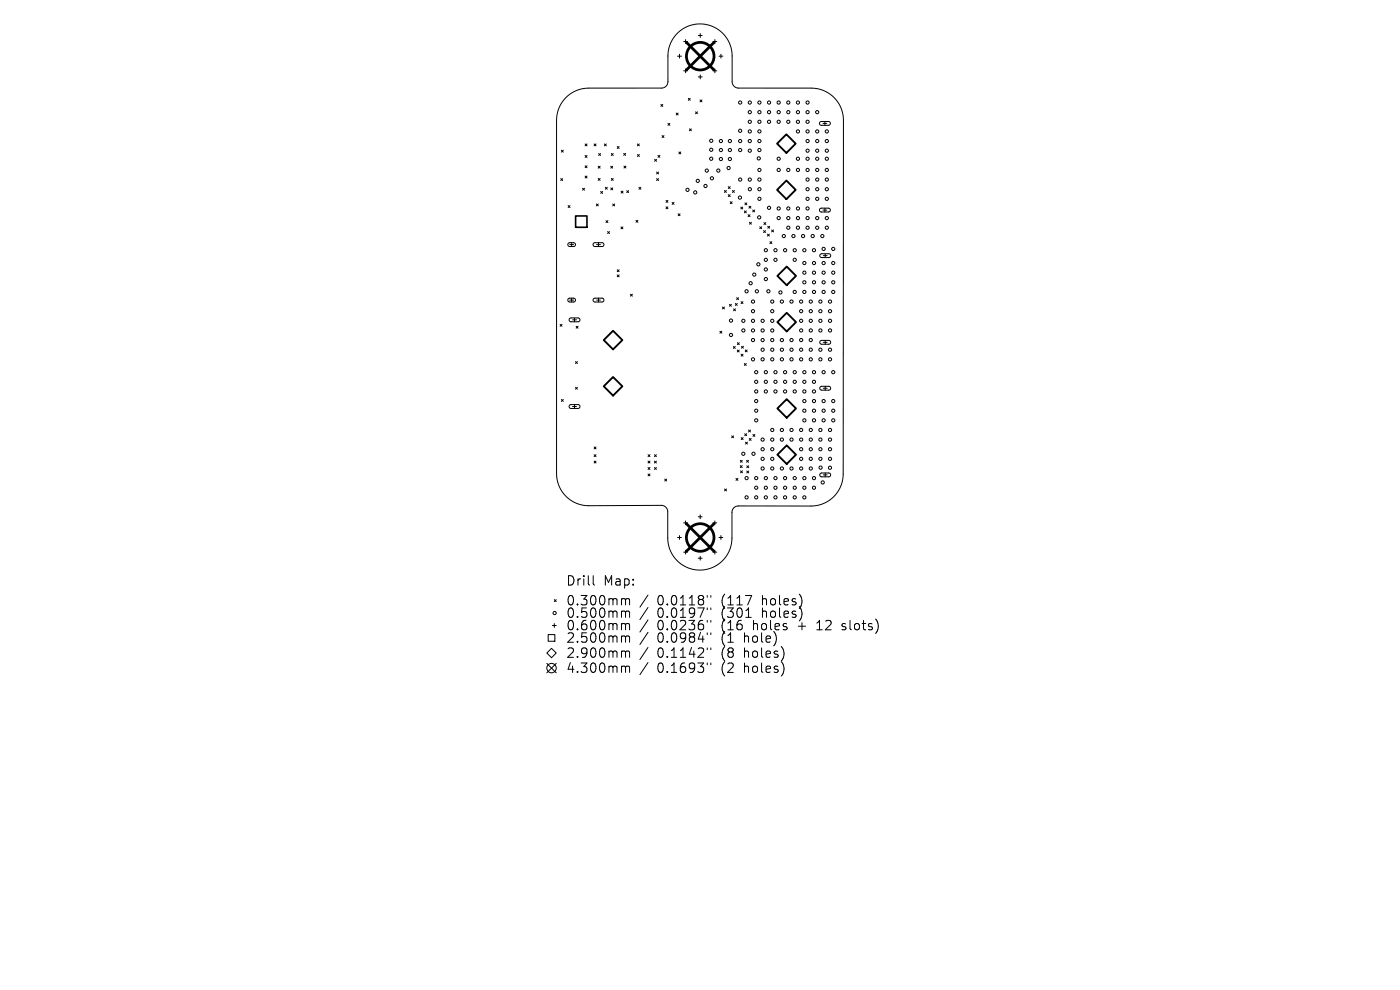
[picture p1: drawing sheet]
<svg xmlns="http://www.w3.org/2000/svg" width="297mm" height="210mm" viewBox="0 0 297 210" stroke-linecap="round" stroke-linejoin="round" font-family="sans-serif">
<defs><g id="words">
<g font-size="2.8">
<text x="120" y="124.5">Drill</text>
<text x="128" y="124.5">Map:</text>
<text x="120" y="128.7">0.300mm</text>
<text x="120" y="131.3">0.500mm</text>
<text x="139.5" y="128.7">0.0118&quot;</text>
<text x="139.5" y="131.3">0.0197&quot;</text>
<text x="153.2" y="128.7">(117</text>
<text x="153.2" y="131.3">(301</text>
<text x="161.9" y="128.7">holes)</text>
<text x="161.9" y="131.3">holes)</text>
<text x="120" y="134">0.600mm</text>
<text x="120" y="136.6">2.500mm</text>
<text x="139.5" y="134">0.0236&quot;</text>
<text x="139.5" y="136.6">0.0984&quot;</text>
<text x="153.2" y="134">(16</text>
<text x="153.2" y="136.6">(1</text>
<text x="158.1" y="136.6">hole)</text>
<text x="160" y="134">holes</text>
<text x="169.8" y="134">+</text>
<text x="174" y="134">12</text>
<text x="179.5" y="134">slots)</text>
<text x="120" y="139.8">2.900mm</text>
<text x="120" y="143">4.300mm</text>
<text x="139.5" y="139.8">0.1142&quot;</text>
<text x="139.5" y="143">0.1693&quot;</text>
<text x="153.2" y="139.8">(8</text>
<text x="153.2" y="143">(2</text>
<text x="158.1" y="139.8">holes)</text>
<text x="158.1" y="143">holes)</text>
</g>
</g></defs>
<g fill="none" stroke="#000" stroke-width=".21">
<path d="M143.7 11.9h.9M144.2 11.5v.8M145 8.8h.9M145 15h.9M145.4 8.4v.8M145.4 14.6v.8M148.1 7.5h.9M148.1 16.3h.9M148.6 7.1v.8M148.6 15.9v.8M151.2 8.8h.9M151.2 15h.9"/>
<path d="M151.7 8.4v.8M151.7 14.6v.8M152.5 11.9h.9M152.9 11.5v.8M119 37.9l.4 .4M119.1 31.9l.4 .4M119.4 37.9l-.4 .4M119.5 31.9l-.4 .4M120.1 20.7a6.8 6.8 0 0 1 4.8-2h15.4a1.36 1.36 0 0 0 1.4-1.4v-5.4a6.8 6.8 0 0 1 6.8-6.8 6.8 6.8 0 0 1 6.8 6.8v5.4a1.36 1.36 0 0 0 1.4 1.4h15.4a6.8 6.8 0 0 1 6.8 6.8v75a6.8 6.8 0 0 1-6.8 6.8h-15.5a1.36 1.36 0 0 0-1.3 1.4v5.4a6.8 6.8 0 0 1-6.8 6.8 6.8 6.8 0 0 1-6.8-6.8v-5.5a1.36 1.36 0 0 0-1.4-1.4l-15.4 .1a6.8 6.8 0 0 1-6.8-6.8v-75a6.8 6.8 0 0 1 2-4.8zM123.6 39.9l.4 .4M124 39.9l-.4 .4M124.1 30.5l.4 .4"/>
<path d="M124.1 33l.4 .4M124.1 35.2l.4 .4M124.1 37.3l.4 .5M124.5 30.5l-.4 .4M124.5 33l-.4 .4M124.5 35.2l-.4 .4M124.5 37.3l-.4 .5M126 30.5l.4 .4M126.4 30.5l-.4 .4M126.9 35.3l.4 .4M126.9 37.9l.4 .4M127 32.6l.4 .4"/>
<path d="M127.3 35.3l-.4 .4M127.3 37.9l-.4 .4M127.4 32.6l-.4 .4M128.2 30.5l.4 .4M128.4 39.7l.4 .4M128.6 30.5l-.4 .4M128.8 39.7l-.4 .4M129.6 35.3l.4 .4M129.6 39.9l.4 .4M129.7 32.6l.4 .4M129.7 37.9l.4 .4M130 35.3l-.4 .4"/>
<path d="M130 39.9l-.4 .4M130.1 32.6l-.4 .4M130.1 37.9l-.4 .4M130.9 31.1l.4 .4M131.3 31.1l-.4 .4M132.3 32.5l.4 .4M132.4 35.2l.4 .4M132.7 32.5l-.4 .4M132.8 35.2l-.4 .4M135.2 30.5l.4 .4M135.2 32.8l.4 .4M135.6 39.7l.4 .5"/>
<path d="M135.6 30.5l-.4 .4M135.6 32.8l-.4 .4M136 39.7l-.4 .5M138.9 33.8l.4 .4M139.3 33.8l-.4 .4M139.3 36.5l.4 .4M139.3 37.9l.4 .4M139.6 33l.4 .4M139.7 36.5l-.4 .4M139.7 37.9l-.4 .4M140 33l-.4 .4M140.2 22.2l.4 .4"/>
<path d="M140.5 28.8l.4 .4M140.6 22.2l-.4 .4M140.9 28.8l-.4 .4M141.7 26.2l.4 .4M142.1 26.2l-.4 .4M143.5 24l.4 .4M143.9 24l-.4 .4M144 32.2l.4 .4M144.4 32.2l-.4 .4M146 20.9l.4 .4M146.3 27.3l.4 .4M146.4 20.9l-.4 .4"/>
<path d="M146.7 27.3l-.4 .4M147.6 23.7l.4 .4M148 23.7l-.4 .4M148.5 21.2l.4 .4M148.9 21.2l-.4 .4M154.5 39.6l.4 .4M154.9 39.6l-.4 .4M174 25.9l1.8-.1 .3 .1v.3l-.3 .4h-1.6l-.3-.3zM174.6 26.2h.8M175 25.8v.8M120.5 43.6l.4 .4M120.6 51.6l1.2-.1 .2 .2 .1 .3-.3 .3h-1l-.3-.3z"/>
<path d="M120.9 51.9h.8M120.9 43.6l-.4 .4M121.3 51.5v.8M125.9 51.6l1.9-.1 .2 .2 .1 .3-.3 .3h-1.7l-.3-.3zM126.5 43.3l.4 .4M126.6 51.9h.8M126.9 43.3l-.4 .4M127 51.5v.8M127.4 40.6l.4 .4M127.8 40.6l-.4 .4M128.6 46.8l.4 .4M128.9 49.1l.4 .4"/>
<path d="M129 46.8l-.4 .4M129.3 49.1l-.4 .4M130 43.3l.4 .4M130.4 43.3l-.4 .4M130.9 57.2l.4 .4M130.9 58.3l.4 .4M131.3 57.2l-.4 .4M131.3 58.3l-.4 .4M131.7 48.1l.4 .4M131.8 40.6l.4 .4M132.1 48.1l-.4 .4M132.2 40.6l-.4 .4"/>
<path d="M133 40.4l.4 .5M133.4 40.4l-.4 .5M134.9 46.7l.4 .5M135.3 46.7l-.4 .5M141.3 42.5l.4 .4M141.3 43.9l.4 .4M141.7 42.5l-.4 .4M141.7 43.9l-.4 .4M142.6 42.9l.4 .5M143 42.9l-.4 .5M143.9 45.4l.4 .4M144.3 45.4l-.4 .4"/>
<path d="M153.7 40.4l.4 .4M154.1 40.4l-.4 .4M154.5 41.3l.4 .4M154.9 41.3l-.4 .4M154.9 42.8l.4 .4M155.3 42.8l-.4 .4M155.4 40.4l.4 .4M155.8 40.4l-.4 .4M157.2 43.9l.4 .4M157.6 43.9l-.4 .4M157.9 44.7l.4 .5M158 43l.4 .4"/>
<path d="M158.3 44.7l-.4 .5M158.4 43l-.4 .4M158.7 45.5l.4 .5M158.9 43.8l.4 .4M159 47.2l.4 .4M159.1 45.5l-.4 .5M159.3 43.8l-.4 .4M159.4 47.2l-.4 .4M159.7 44.5l.4 .5M160.1 44.5l-.4 .5M161.2 48.1l.4 .4M161.6 48.1l-.4 .4"/>
<path d="M162 48.9l.4 .4M162.1 47.2l.4 .4M162.4 48.9l-.4 .4M162.5 47.2l-.4 .4M162.8 49.7l.4 .4M162.9 48l.4 .4M163.2 49.7l-.4 .4M163.3 48l-.4 .4M163.3 51.3l.4 .4M163.7 48.8l.4 .4M163.7 51.3l-.4 .4M164.1 48.8l-.4 .4"/>
<path d="M174 44.3l1.8-.1 .3 .1v.3l-.3 .4h-1.6l-.3-.3zM174 53.9l1.9-.1 .2 .2 .1 .3-.3 .3h-1.7l-.3-.2zM174.6 44.6h.8M174.7 54.2h.8M175 44.2v.8M175.1 53.8v.8M118.8 68.8l.4 .4M119.2 68.8l-.4 .4M120.6 63.4l1.2-.1 .2 .2 .1 .3-.3 .3h-1l-.3-.3zM120.8 67.6l1.9-.2 .3 .2v.3l-.3 .4h-1.6l-.4-.3zM120.9 63.7h.8M121.3 63.2v.9"/>
<path d="M121.5 67.9h.8M121.9 67.4v.9M122.1 76.7l.4 .4M122.2 69.2l.4 .4M122.5 76.7l-.4 .4M122.6 69.2l-.4 .4M125.9 63.4l1.9-.1 .2 .1 .1 .3-.3 .4h-1.7l-.3-.3zM126.6 63.7h.8M127 63.2v.9M133.7 62.4l.5 .4M134.2 62.4l-.5 .4M152.7 70.3l.4 .4"/>
<path d="M153.1 70.3l-.4 .4M153.3 65.1l.4 .4M153.7 65.1l-.4 .4M154.8 64.6l.4 .4M155.2 64.6l-.4 .4M155.6 73.5l.4 .4M155.6 65.5l.4 .4M156 73.5l-.4 .4M156 64.4l.4 .4M156 65.5l-.4 .4M156.3 63.2l.4 .4M156.4 64.4l-.4 .4"/>
<path d="M156.4 74.3l.4 .4M156.4 72.7l.4 .4M156.7 63.2l-.4 .4M156.8 74.3l-.4 .4M156.8 72.7l-.4 .4M157.2 64l.4 .4M157.2 75.1l.4 .4M157.3 73.5l.4 .4M157.6 64l-.4 .4M157.6 75.1l-.4 .4M157.7 73.5l-.4 .4M157.9 77.1l.4 .4"/>
<path d="M158.1 74.2l.4 .4M158.3 77.1l-.4 .4M158.5 74.2l-.4 .4M174 72.3l1.9-.1 .2 .2 .1 .3-.3 .3h-1.7l-.3-.2zM174.7 72.6h.8M175.1 72.2v.8M119.1 84.7l.4 .4M119.5 84.7l-.4 .4M120.8 85.9l1.9-.1 .3 .2v.3l-.3 .3h-1.6l-.3-.2zM121.5 86.2h.8M121.9 85.8v.8M122.1 82.2l.4 .4"/>
<path d="M122.5 82.2l-.4 .4M126 94.8l.4 .4M126 96.5l.4 .4M126 97.8l.4 .4M126.4 94.8l-.4 .4M126.4 96.5l-.4 .4M126.4 97.8l-.4 .4M137.5 96.5l.4 .4M137.5 97.8l.4 .4M137.5 99.2l.4 .4M137.9 96.5l-.4 .4M137.9 97.8l-.4 .4"/>
<path d="M137.9 99.2l-.4 .4M138.8 97.8l.4 .4M138.8 99.2l.4 .4M138.8 96.5l.4 .4M139.2 96.5l-.4 .4M139.2 97.8l-.4 .4M139.2 99.2l-.4 .4M155.2 92.5l.4 .4M155.6 92.5l-.4 .4M157 98.8l.5 .4M157.1 97.6l.4 .5M157.1 99.9l.4 .4"/>
<path d="M157.2 92.8l.5 .4M157.5 98.8l-.5 .4M157.5 97.6l-.4 .5M157.5 99.9l-.4 .4M157.7 92.8l-.5 .4M158 92l.4 .4M158.2 93.8l.4 .4M158.4 97.6l.4 .5M158.4 92l-.4 .4M158.4 99.9l.4 .4M158.4 98.8l.4 .4M158.6 93.8l-.4 .4"/>
<path d="M158.8 97.6l-.4 .5M158.8 91.2l.4 .4M158.8 99.9l-.4 .4M158.8 98.8l-.4 .4M158.9 93l.5 .4M159.2 91.2l-.4 .4M159.4 93l-.5 .4M159.7 92.2l.4 .4M160.1 92.2l-.4 .4M174 82.1l1.9-.1 .2 .1 .1 .3-.3 .4h-1.7l-.3-.3zM174.7 82.4h.8M175.1 81.9v.9"/>
<path d="M137.5 100.5l.4 .4M137.9 100.5l-.4 .4M141 101.6l.4 .4M141.4 101.6l-.4 .4M143.7 114h.9M144.2 113.6v.8M145 110.9h.8M145 117.1h.8M145.4 110.5v.8M145.4 116.7v.8M148.1 109.6h.9M148.1 118.4h.9"/>
<path d="M148.5 109.2v.8M148.5 118v.8M151.2 110.9h.9M151.2 117.1h.9M151.6 110.5v.8M151.6 116.7v.8M152.5 114h.8M152.9 113.6v.8M153.7 103.7l.4 .4M154.1 103.7l-.4 .4M156.1 101.5l.4 .4M156.5 101.5l-.4 .4"/>
<path d="M174 100.5l1.9-.2 .2 .2 .1 .3-.3 .3h-1.7l-.3-.2zM174.7 100.7h.8M175.1 100.3v.8M116 138.5l1-1 1 1-1 1zM116.3 134.6h1.4v1.4h-1.4zM117.2 132.7h.8M117.6 127.2l.4 .4M117.6 132.3v.8M118 127.2l-.4 .4M125.8 122.1v1.7l.3 .3M132.1 127l.5 .1 .1 .2M132.1 129.6h.3l.3 .3"/>
<path d="M132.1 132.3h.3l.3 .3M132.1 134.9h.3l.3 .3M132.1 138.1h.3l.3 .3M132.7 127.3l.3-.3 .5 .1 .1 1.2M132.7 127.3v1M132.7 129.9v1.1M132.7 132.6v1M132.7 135.2v1M132.7 138.4v1M132.7 129.9l.3-.3 .5 .1 .1 1.3M132.7 132.6l.3-.3 .5 .1 .1 1.2M132.7 135.2l.3-.3 .5 .1 .1 1.2"/>
<path d="M132.7 138.4l.3-.3 .5 .1 .1 1.2M137.5 126.2l-1.7 2.6M137.5 128.9l-1.7 2.5M137.5 131.5l-1.7 2.6M137.5 134.1l-1.7 2.6M137.5 137.3l-1.7 2.6M150 126.3v.4M150 129v.3M150 131.6v.4M150 134.2v.4M150 137.4v.4M150.8 126.3v.4"/>
<path d="M150.8 129v.3M150.8 131.6v.4M150.8 134.2v.4M150.8 137.4v.4M158.2 131h1.2M178.6 133.5l.2 .1M178.7 132.4v.4M116 140.7l2 2M118 140.7l-2 2M132.1 141.3l.5 .1 .1 .2M132.7 141.6v1M132.7 141.6l.3-.3 .5 .1 .1 1.2"/>
<path d="M137.5 140.5l-1.7 2.6M150 140.6v.4M150.8 140.6v.4"/>
<circle cx="148" cy="38.4" r=".34"/>
<circle cx="149.7" cy="39.5" r=".34"/>
<circle cx="149.9" cy="36.2" r=".34"/>
<circle cx="150.9" cy="29.9" r=".34"/>
<circle cx="150.9" cy="33.7" r=".34"/>
<circle cx="150.9" cy="31.8" r=".34"/>
<circle cx="151" cy="37.8" r=".34"/>
<circle cx="152.4" cy="36.2" r=".34"/>
<circle cx="152.9" cy="33.7" r=".34"/>
<circle cx="152.9" cy="29.9" r=".34"/>
<circle cx="152.9" cy="31.8" r=".34"/>
<circle cx="154.6" cy="35.6" r=".34"/>
<circle cx="154.8" cy="33.7" r=".34"/>
<circle cx="154.8" cy="29.9" r=".34"/>
<circle cx="154.8" cy="31.8" r=".34"/>
<circle cx="157" cy="38.1" r=".34"/>
<circle cx="157" cy="29.9" r=".34"/>
<circle cx="157" cy="27.7" r=".34"/>
<circle cx="157" cy="31.8" r=".34"/>
<circle cx="157" cy="21.8" r=".34"/>
<circle cx="159.1" cy="27.9" r=".34"/>
<circle cx="159.1" cy="23.8" r=".34"/>
<circle cx="159.1" cy="38.1" r=".34"/>
<circle cx="159.1" cy="29.9" r=".34"/>
<circle cx="159.1" cy="25.8" r=".34"/>
<circle cx="159.1" cy="32" r=".34"/>
<circle cx="159.1" cy="21.8" r=".34"/>
<circle cx="161" cy="33.6" r=".34"/>
<circle cx="161.1" cy="27.9" r=".34"/>
<circle cx="161.1" cy="23.8" r=".34"/>
<circle cx="161.1" cy="36.1" r=".34"/>
<circle cx="161.1" cy="29.9" r=".34"/>
<circle cx="161.1" cy="25.8" r=".34"/>
<circle cx="161.1" cy="38.1" r=".34"/>
<circle cx="161.1" cy="31.8" r=".34"/>
<circle cx="161.1" cy="21.8" r=".34"/>
<circle cx="163.1" cy="23.8" r=".34"/>
<circle cx="163.1" cy="25.8" r=".34"/>
<circle cx="163.1" cy="21.8" r=".34"/>
<circle cx="165.2" cy="23.8" r=".34"/>
<circle cx="165.2" cy="25.8" r=".34"/>
<circle cx="165.2" cy="36.1" r=".34"/>
<circle cx="165.2" cy="33.7" r=".34"/>
<circle cx="165.2" cy="21.8" r=".34"/>
<circle cx="167.2" cy="23.8" r=".34"/>
<circle cx="167.2" cy="25.8" r=".34"/>
<circle cx="167.2" cy="36.1" r=".34"/>
<circle cx="167.2" cy="21.8" r=".34"/>
<circle cx="169.3" cy="27.9" r=".34"/>
<circle cx="169.3" cy="23.8" r=".34"/>
<circle cx="169.3" cy="25.8" r=".34"/>
<circle cx="169.3" cy="36.1" r=".34"/>
<circle cx="169.3" cy="33.7" r=".34"/>
<circle cx="169.3" cy="21.8" r=".34"/>
<circle cx="171.3" cy="27.9" r=".34"/>
<circle cx="171.3" cy="23.8" r=".34"/>
<circle cx="171.3" cy="25.8" r=".34"/>
<circle cx="171.3" cy="38.1" r=".34"/>
<circle cx="171.3" cy="36.1" r=".34"/>
<circle cx="171.3" cy="29.9" r=".34"/>
<circle cx="171.3" cy="32" r=".34"/>
<circle cx="171.3" cy="33.7" r=".34"/>
<circle cx="171.3" cy="21.8" r=".34"/>
<circle cx="173.4" cy="27.9" r=".34"/>
<circle cx="173.4" cy="23.8" r=".34"/>
<circle cx="173.4" cy="38.1" r=".34"/>
<circle cx="173.4" cy="29.9" r=".34"/>
<circle cx="173.4" cy="36.1" r=".34"/>
<circle cx="173.4" cy="32" r=".34"/>
<circle cx="173.4" cy="33.7" r=".34"/>
<circle cx="175.4" cy="27.9" r=".34"/>
<circle cx="175.4" cy="36.1" r=".34"/>
<circle cx="175.4" cy="32" r=".34"/>
<circle cx="175.4" cy="29.9" r=".34"/>
<circle cx="175.4" cy="33.7" r=".34"/>
<circle cx="175.4" cy="38.1" r=".34"/>
<circle cx="145.9" cy="40.3" r=".34"/>
<circle cx="147.5" cy="40.8" r=".34"/>
<circle cx="157" cy="41.9" r=".34"/>
<circle cx="159.1" cy="40.1" r=".34"/>
<circle cx="160" cy="58.2" r=".34"/>
<circle cx="160.9" cy="56.1" r=".34"/>
<circle cx="161.1" cy="46.1" r=".34"/>
<circle cx="161.1" cy="40.1" r=".34"/>
<circle cx="161.1" cy="42.2" r=".34"/>
<circle cx="162.5" cy="53.1" r=".34"/>
<circle cx="162.5" cy="59.2" r=".34"/>
<circle cx="162.5" cy="55.1" r=".34"/>
<circle cx="162.5" cy="57.2" r=".34"/>
<circle cx="163.1" cy="44.1" r=".34"/>
<circle cx="164.5" cy="53.1" r=".34"/>
<circle cx="164.5" cy="55.1" r=".34"/>
<circle cx="165.2" cy="46.3" r=".34"/>
<circle cx="165.2" cy="44.2" r=".34"/>
<circle cx="166.3" cy="50.1" r=".34"/>
<circle cx="166.6" cy="53.1" r=".34"/>
<circle cx="167.2" cy="46.3" r=".34"/>
<circle cx="167.2" cy="48.3" r=".34"/>
<circle cx="167.2" cy="44.2" r=".34"/>
<circle cx="168.3" cy="50.1" r=".34"/>
<circle cx="168.6" cy="53.1" r=".34"/>
<circle cx="168.6" cy="55.1" r=".34"/>
<circle cx="169.3" cy="46.3" r=".34"/>
<circle cx="169.3" cy="44.2" r=".34"/>
<circle cx="169.3" cy="48.3" r=".34"/>
<circle cx="170.4" cy="50.1" r=".34"/>
<circle cx="170.6" cy="53.1" r=".34"/>
<circle cx="170.6" cy="55.8" r=".34"/>
<circle cx="170.6" cy="57.8" r=".34"/>
<circle cx="170.6" cy="59.9" r=".34"/>
<circle cx="171.3" cy="40.1" r=".34"/>
<circle cx="171.3" cy="46.3" r=".34"/>
<circle cx="171.3" cy="48.3" r=".34"/>
<circle cx="171.3" cy="42.2" r=".34"/>
<circle cx="171.3" cy="44.2" r=".34"/>
<circle cx="172.4" cy="50.1" r=".34"/>
<circle cx="172.7" cy="53.1" r=".34"/>
<circle cx="172.7" cy="57.8" r=".34"/>
<circle cx="172.7" cy="55.8" r=".34"/>
<circle cx="172.7" cy="59.9" r=".34"/>
<circle cx="173.4" cy="40.1" r=".34"/>
<circle cx="173.4" cy="46.3" r=".34"/>
<circle cx="173.4" cy="48.3" r=".34"/>
<circle cx="173.4" cy="42.2" r=".34"/>
<circle cx="174.5" cy="50.1" r=".34"/>
<circle cx="174.7" cy="52.8" r=".34"/>
<circle cx="174.7" cy="55.8" r=".34"/>
<circle cx="174.7" cy="57.8" r=".34"/>
<circle cx="174.7" cy="59.9" r=".34"/>
<circle cx="175.4" cy="46.3" r=".34"/>
<circle cx="175.4" cy="40.1" r=".34"/>
<circle cx="175.4" cy="42.2" r=".34"/>
<circle cx="175.4" cy="48.3" r=".34"/>
<circle cx="176.8" cy="52.8" r=".34"/>
<circle cx="176.8" cy="55.8" r=".34"/>
<circle cx="176.8" cy="57.8" r=".34"/>
<circle cx="176.8" cy="59.9" r=".34"/>
<circle cx="155.1" cy="68" r=".34"/>
<circle cx="155.1" cy="71.1" r=".34"/>
<circle cx="157.7" cy="70.1" r=".34"/>
<circle cx="157.7" cy="68.1" r=".34"/>
<circle cx="158.4" cy="61.8" r=".34"/>
<circle cx="159.2" cy="60.1" r=".34"/>
<circle cx="159.7" cy="70.1" r=".34"/>
<circle cx="159.7" cy="76.2" r=".34"/>
<circle cx="159.7" cy="64" r=".34"/>
<circle cx="159.7" cy="68.1" r=".34"/>
<circle cx="159.7" cy="66" r=".34"/>
<circle cx="159.7" cy="72.1" r=".34"/>
<circle cx="160.4" cy="79" r=".34"/>
<circle cx="160.6" cy="61.8" r=".34"/>
<circle cx="161.8" cy="76.2" r=".34"/>
<circle cx="161.8" cy="74.2" r=".34"/>
<circle cx="161.8" cy="70.1" r=".34"/>
<circle cx="161.8" cy="68.1" r=".34"/>
<circle cx="161.8" cy="72.1" r=".34"/>
<circle cx="162.5" cy="79" r=".34"/>
<circle cx="163" cy="61.8" r=".34"/>
<circle cx="163.8" cy="70.1" r=".34"/>
<circle cx="163.8" cy="76.2" r=".34"/>
<circle cx="163.8" cy="74.2" r=".34"/>
<circle cx="163.8" cy="64" r=".34"/>
<circle cx="163.8" cy="68.1" r=".34"/>
<circle cx="163.8" cy="66" r=".34"/>
<circle cx="163.8" cy="72.1" r=".34"/>
<circle cx="164.5" cy="79" r=".34"/>
<circle cx="165.6" cy="62" r=".34"/>
<circle cx="165.9" cy="74.2" r=".34"/>
<circle cx="165.9" cy="76.2" r=".34"/>
<circle cx="165.9" cy="64" r=".34"/>
<circle cx="165.9" cy="72.1" r=".34"/>
<circle cx="166.6" cy="79" r=".34"/>
<circle cx="167.9" cy="74.2" r=".34"/>
<circle cx="167.9" cy="76.2" r=".34"/>
<circle cx="167.9" cy="64" r=".34"/>
<circle cx="167.9" cy="72.1" r=".34"/>
<circle cx="168.6" cy="61.9" r=".34"/>
<circle cx="168.6" cy="79" r=".34"/>
<circle cx="170" cy="74.2" r=".34"/>
<circle cx="170" cy="70.1" r=".34"/>
<circle cx="170" cy="76.2" r=".34"/>
<circle cx="170" cy="68.1" r=".34"/>
<circle cx="170" cy="64" r=".34"/>
<circle cx="170" cy="66" r=".34"/>
<circle cx="170" cy="72.1" r=".34"/>
<circle cx="170.6" cy="79" r=".34"/>
<circle cx="170.6" cy="61.9" r=".34"/>
<circle cx="172" cy="70.1" r=".34"/>
<circle cx="172" cy="74.2" r=".34"/>
<circle cx="172" cy="76.2" r=".34"/>
<circle cx="172" cy="64" r=".34"/>
<circle cx="172" cy="68.1" r=".34"/>
<circle cx="172" cy="72.1" r=".34"/>
<circle cx="172" cy="66" r=".34"/>
<circle cx="172.7" cy="79" r=".34"/>
<circle cx="172.7" cy="61.9" r=".34"/>
<circle cx="174" cy="74.2" r=".34"/>
<circle cx="174" cy="76.2" r=".34"/>
<circle cx="174" cy="70.1" r=".34"/>
<circle cx="174" cy="64" r=".34"/>
<circle cx="174" cy="68.1" r=".34"/>
<circle cx="174" cy="66" r=".34"/>
<circle cx="174.7" cy="79" r=".34"/>
<circle cx="174.7" cy="61.9" r=".34"/>
<circle cx="176.1" cy="70.1" r=".34"/>
<circle cx="176.1" cy="76.2" r=".34"/>
<circle cx="176.1" cy="74.2" r=".34"/>
<circle cx="176.1" cy="64" r=".34"/>
<circle cx="176.1" cy="68.1" r=".34"/>
<circle cx="176.1" cy="66" r=".34"/>
<circle cx="176.8" cy="79" r=".34"/>
<circle cx="176.8" cy="61.9" r=".34"/>
<circle cx="157.7" cy="96.3" r=".34"/>
<circle cx="159.8" cy="96.3" r=".34"/>
<circle cx="160.4" cy="89.2" r=".34"/>
<circle cx="160.4" cy="81" r=".34"/>
<circle cx="160.4" cy="87.1" r=".34"/>
<circle cx="160.4" cy="83" r=".34"/>
<circle cx="160.4" cy="85.1" r=".34"/>
<circle cx="161.8" cy="93.3" r=".34"/>
<circle cx="161.8" cy="99.4" r=".34"/>
<circle cx="161.8" cy="95.3" r=".34"/>
<circle cx="161.8" cy="97.3" r=".34"/>
<circle cx="162.5" cy="83" r=".34"/>
<circle cx="162.5" cy="81" r=".34"/>
<circle cx="163.8" cy="93.3" r=".34"/>
<circle cx="163.8" cy="95.3" r=".34"/>
<circle cx="163.8" cy="99.4" r=".34"/>
<circle cx="163.8" cy="97.3" r=".34"/>
<circle cx="163.8" cy="91.2" r=".34"/>
<circle cx="164.5" cy="83" r=".34"/>
<circle cx="164.5" cy="81" r=".34"/>
<circle cx="165.9" cy="93.3" r=".34"/>
<circle cx="165.9" cy="99.4" r=".34"/>
<circle cx="165.9" cy="91.2" r=".34"/>
<circle cx="166.6" cy="83" r=".34"/>
<circle cx="166.6" cy="81" r=".34"/>
<circle cx="167.9" cy="99.4" r=".34"/>
<circle cx="167.9" cy="93.3" r=".34"/>
<circle cx="167.9" cy="91.2" r=".34"/>
<circle cx="168.6" cy="81" r=".34"/>
<circle cx="168.6" cy="83" r=".34"/>
<circle cx="170" cy="99.4" r=".34"/>
<circle cx="170" cy="95.3" r=".34"/>
<circle cx="170" cy="93.3" r=".34"/>
<circle cx="170" cy="97.3" r=".34"/>
<circle cx="170" cy="91.2" r=".34"/>
<circle cx="170.6" cy="89.2" r=".34"/>
<circle cx="170.6" cy="83" r=".34"/>
<circle cx="170.6" cy="81" r=".34"/>
<circle cx="170.6" cy="87.1" r=".34"/>
<circle cx="170.6" cy="85.1" r=".34"/>
<circle cx="172" cy="95.3" r=".34"/>
<circle cx="172" cy="99.4" r=".34"/>
<circle cx="172" cy="93.3" r=".34"/>
<circle cx="172" cy="97.3" r=".34"/>
<circle cx="172" cy="91.2" r=".34"/>
<circle cx="172.7" cy="89.2" r=".34"/>
<circle cx="172.7" cy="87.1" r=".34"/>
<circle cx="172.7" cy="83" r=".34"/>
<circle cx="172.7" cy="81" r=".34"/>
<circle cx="172.7" cy="85.1" r=".34"/>
<circle cx="174" cy="93.3" r=".34"/>
<circle cx="174" cy="95.3" r=".34"/>
<circle cx="174" cy="97.3" r=".34"/>
<circle cx="174" cy="91.2" r=".34"/>
<circle cx="174.1" cy="99.2" r=".34"/>
<circle cx="174.7" cy="89.2" r=".34"/>
<circle cx="174.7" cy="87.1" r=".34"/>
<circle cx="174.7" cy="85.1" r=".34"/>
<circle cx="176.1" cy="99.2" r=".34"/>
<circle cx="176.1" cy="93.3" r=".34"/>
<circle cx="176.1" cy="95.3" r=".34"/>
<circle cx="176.1" cy="97.3" r=".34"/>
<circle cx="176.1" cy="91.2" r=".34"/>
<circle cx="176.8" cy="89.2" r=".34"/>
<circle cx="176.8" cy="87.1" r=".34"/>
<circle cx="176.8" cy="85.1" r=".34"/>
<circle cx="158.4" cy="101.4" r=".34"/>
<circle cx="158.4" cy="105.5" r=".34"/>
<circle cx="160.4" cy="101.4" r=".34"/>
<circle cx="160.4" cy="105.5" r=".34"/>
<circle cx="160.4" cy="103.5" r=".34"/>
<circle cx="162.5" cy="101.4" r=".34"/>
<circle cx="162.5" cy="105.5" r=".34"/>
<circle cx="162.5" cy="103.5" r=".34"/>
<circle cx="164.5" cy="101.4" r=".34"/>
<circle cx="164.5" cy="105.5" r=".34"/>
<circle cx="164.5" cy="103.5" r=".34"/>
<circle cx="166.6" cy="101.4" r=".34"/>
<circle cx="166.6" cy="105.5" r=".34"/>
<circle cx="166.6" cy="103.5" r=".34"/>
<circle cx="168.6" cy="105.5" r=".34"/>
<circle cx="168.6" cy="101.4" r=".34"/>
<circle cx="168.6" cy="103.5" r=".34"/>
<circle cx="170.6" cy="105.5" r=".34"/>
<circle cx="170.6" cy="101.4" r=".34"/>
<circle cx="170.6" cy="103.5" r=".34"/>
<circle cx="172.7" cy="101.4" r=".34"/>
<circle cx="172.7" cy="103.5" r=".34"/>
<circle cx="174.5" cy="102.3" r=".34"/>
<circle cx="117.7" cy="130" r=".34"/>
<circle cx="117" cy="141.7" r="1"/>
</g>
<path d="M122.1 45.8h2.4v2.4h-2.4z" fill="none" stroke="#000" stroke-width=".34"/>
<path d="M164.9 30.5l1.9-2 2 2-2 1.9zM164.9 40.3l1.9-2 2 2-2 1.9zM166.9 56.5l2 2-2 2-2-2zM128.1 72.1l2-1.9 1.9 1.9-1.9 2zM166.9 66.4l2 1.9-2 2-2-2zM128.1 81.9l2-1.9 1.9 1.9-1.9 2zM166.9 84.7l2 1.9-2 2-2-2zM166.9 94.5l2 2-2 1.9-2-1.9z" fill="none" stroke="#000" stroke-width=".39"/>
<g fill="none" stroke="#000" stroke-width=".59">
<path d="M145.6 9l5.9 5.8M151.5 9l-5.9 5.8M145.6 111.1l5.9 5.8M151.5 111.1l-5.9 5.8"/>
<circle cx="148.6" cy="11.9" r="2.93"/>
<circle cx="148.5" cy="114" r="2.93"/>
</g>
<use href="#words"/>
</svg>
